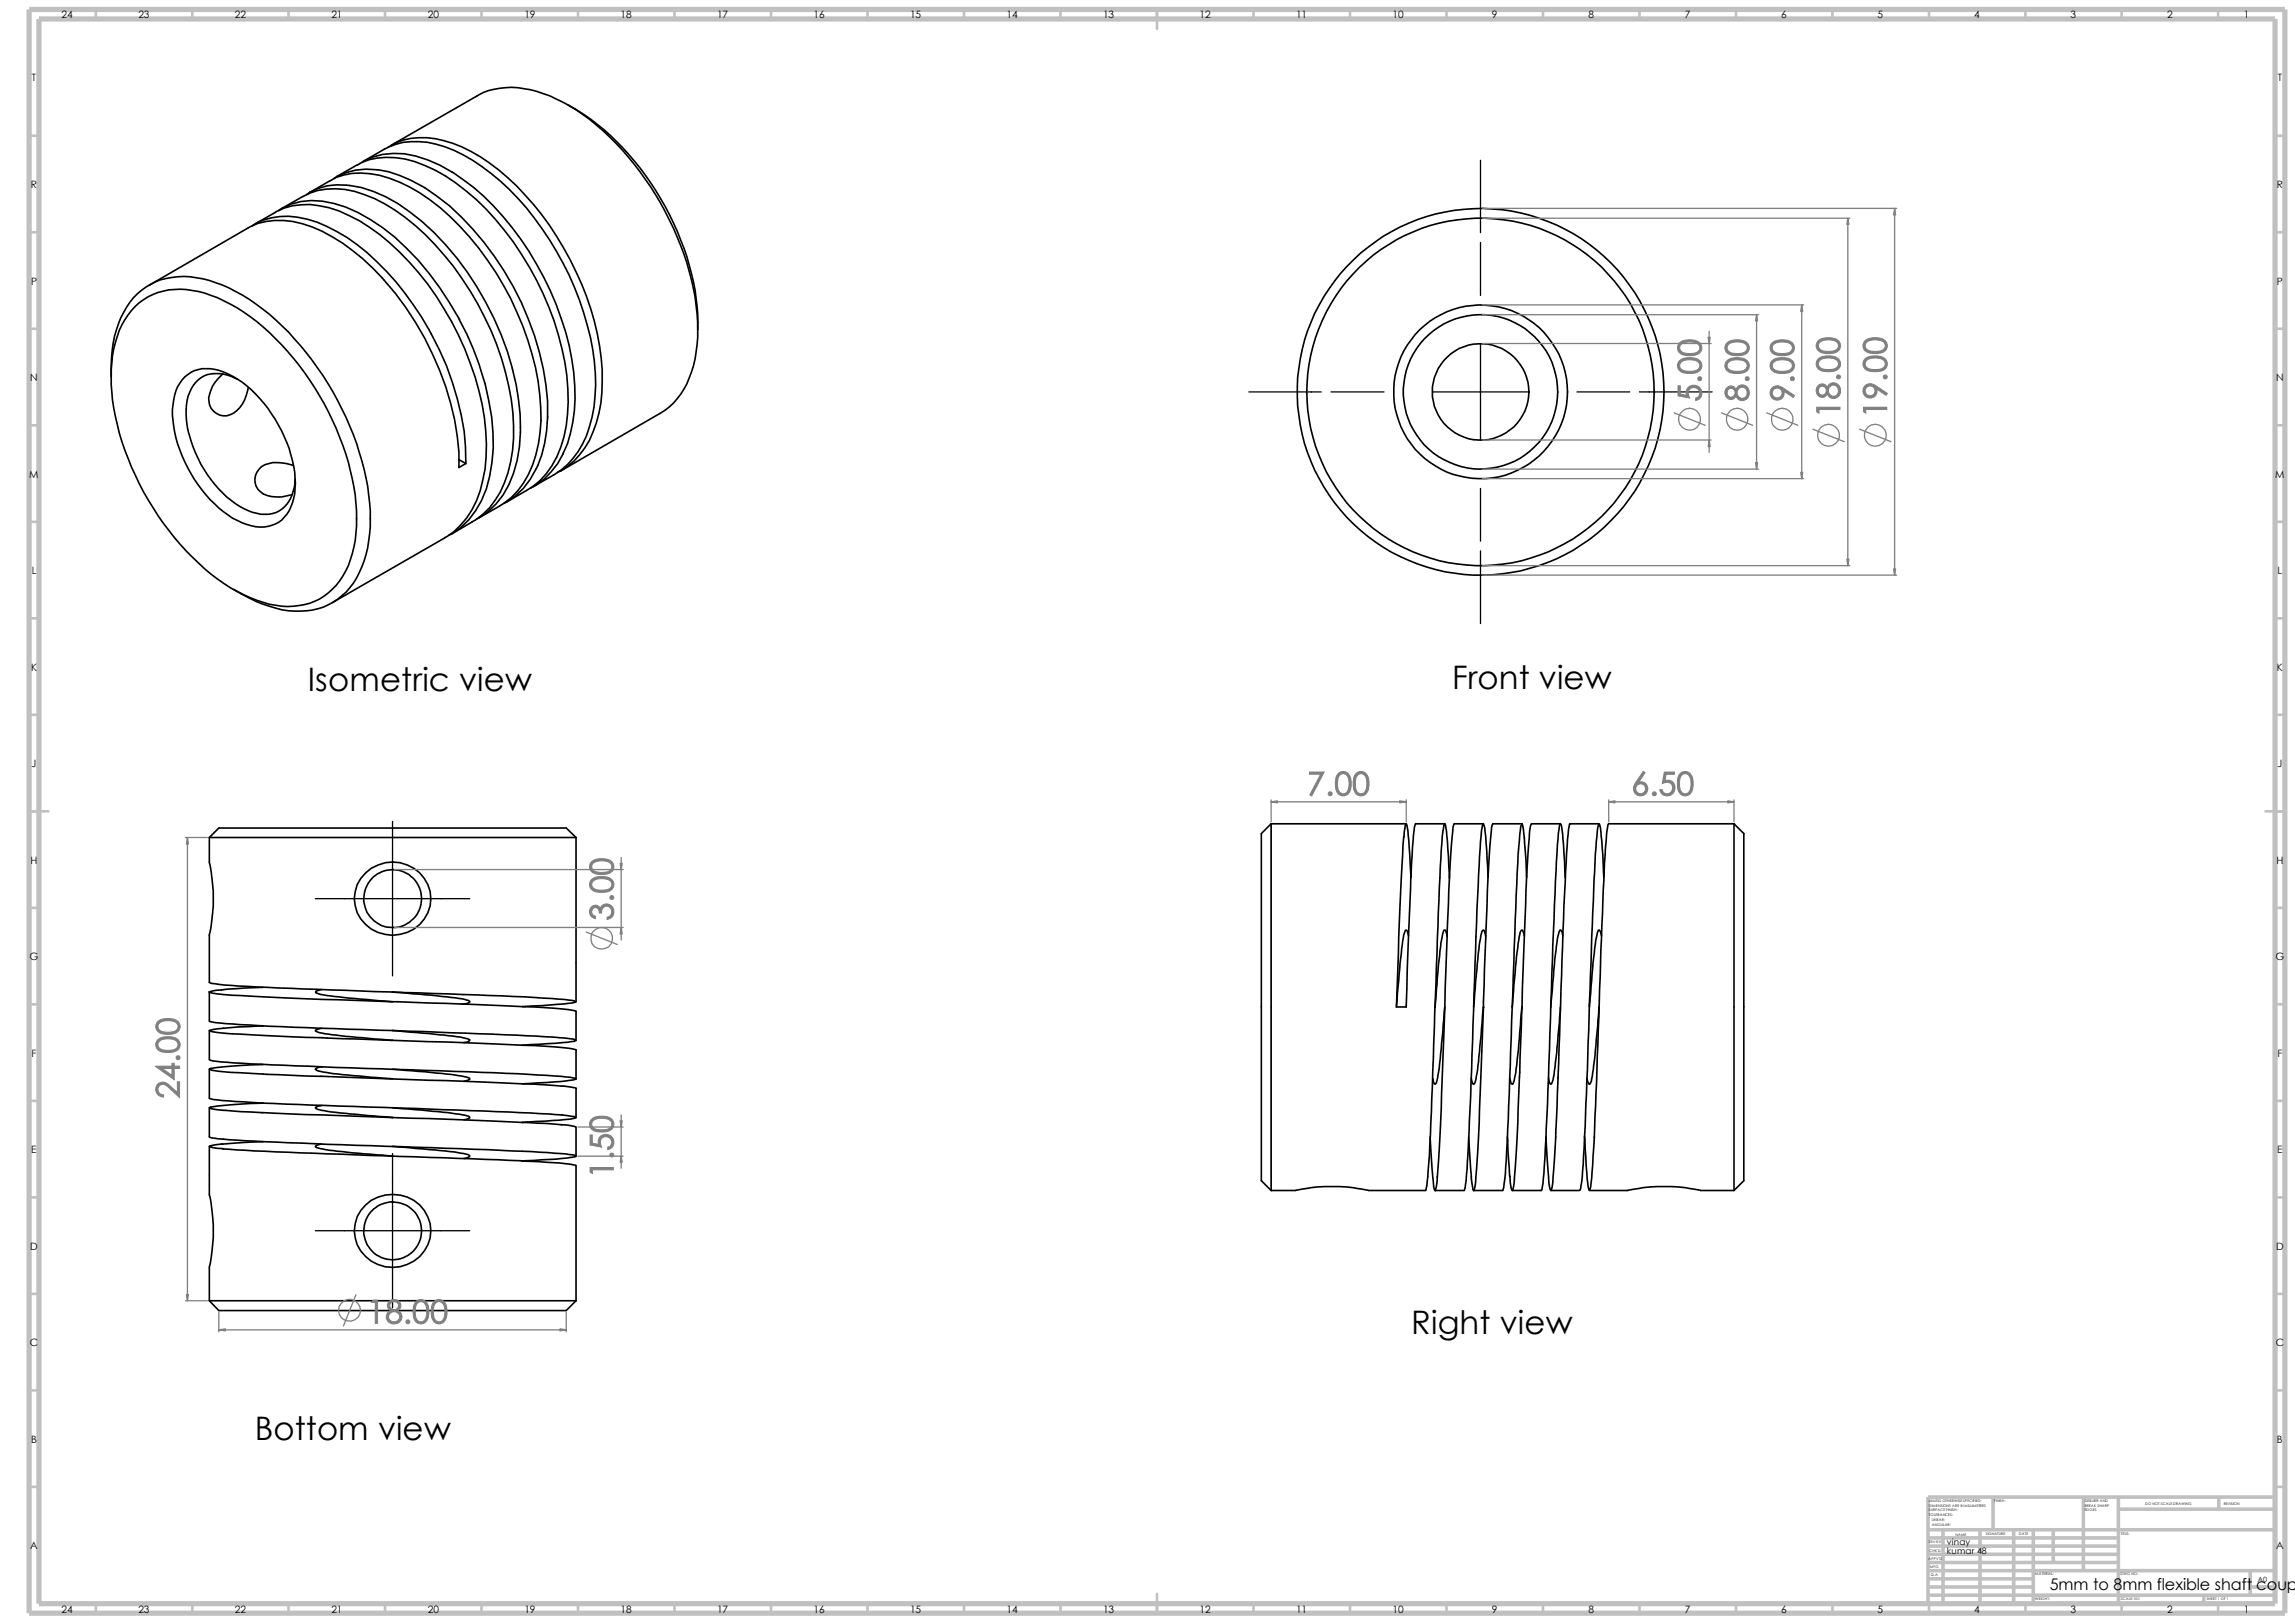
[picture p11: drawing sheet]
<svg xmlns="http://www.w3.org/2000/svg" width="297mm" height="210mm" viewBox="0 0 297 210" stroke-linecap="round" stroke-linejoin="round" font-family="sans-serif">
<defs><g id="words">
<g font-size="4.2" fill="#808080">
<text x="220.2" y="52" transform="rotate(-90 220.2 52)">5.00</text>
<text x="226.3" y="52" transform="rotate(-90 226.3 52)">8.00</text>
<text x="232.2" y="52" transform="rotate(-90 232.2 52)">9.00</text>
<text x="238.1" y="54.1" transform="rotate(-90 238.1 54.1)">18.00</text>
<text x="244.2" y="54.1" transform="rotate(-90 244.2 54.1)">19.00</text>
<text x="169.2" y="102.9">7.00</text>
<text x="211.1" y="102.9">6.50</text>
<text x="79.4" y="119.1" transform="rotate(-90 79.4 119.1)">3.00</text>
<text x="23.2" y="142.2" transform="rotate(-90 23.2 142.2)">24.00</text>
<text x="79.4" y="152.4" transform="rotate(-90 79.4 152.4)">1.50</text>
<text x="47.5" y="171.2">18.00</text>
</g>
<g font-size="4.2">
<text x="39.8" y="89.5">Isometric view</text>
<text x="187.9" y="89.2">Front view</text>
<text x="182.6" y="172.6">Right view</text>
<text x="33" y="186.3">Bottom view</text>
</g>
<text font-size="2.1" x="265.3" y="205.7">5mm to 8mm flexible shaft couple</text>
<g font-size="1.3">
<text x="8" y="2.4">24</text>
<text x="17.9" y="2.4">23</text>
<text x="30.4" y="2.4">22</text>
<text x="42.9" y="2.4">21</text>
<text x="55.4" y="2.4">20</text>
<text x="67.9" y="2.4">19</text>
<text x="80.3" y="2.4">18</text>
<text x="92.8" y="2.4">17</text>
<text x="105.3" y="2.4">16</text>
<text x="117.8" y="2.4">15</text>
<text x="130.3" y="2.4">14</text>
<text x="142.7" y="2.4">13</text>
<text x="155.2" y="2.4">12</text>
<text x="167.7" y="2.4">11</text>
<text x="180.2" y="2.4">10</text>
<text x="193.1" y="2.4">9</text>
<text x="205.6" y="2.4">8</text>
<text x="218.1" y="2.4">7</text>
<text x="230.5" y="2.4">6</text>
<text x="243" y="2.4">5</text>
<text x="255.5" y="2.4">4</text>
<text x="268" y="2.4">3</text>
<text x="280.5" y="2.4">2</text>
<text x="290.4" y="2.4">1</text>
<text x="4.1" y="10.5">T</text>
<text x="294.8" y="10.5">T</text>
<text x="4" y="24.3">R</text>
<text x="294.7" y="24.3">R</text>
<text x="4" y="36.8">P</text>
<text x="294.7" y="36.8">P</text>
<text x="3.9" y="49.3">N</text>
<text x="294.6" y="49.3">N</text>
<text x="3.8" y="61.8">M</text>
<text x="294.5" y="61.8">M</text>
<text x="4.1" y="74.3">L</text>
<text x="294.8" y="74.3">L</text>
<text x="4" y="86.8">K</text>
<text x="294.7" y="86.8">K</text>
<text x="4.1" y="99.3">J</text>
<text x="294.8" y="99.3">J</text>
<text x="3.9" y="111.8">H</text>
<text x="294.6" y="111.8">H</text>
<text x="3.8" y="124.2">G</text>
<text x="294.5" y="124.2">G</text>
<text x="4.1" y="136.7">F</text>
<text x="294.8" y="136.7">F</text>
<text x="4" y="149.2">E</text>
<text x="294.7" y="149.2">E</text>
<text x="3.9" y="161.7">D</text>
<text x="294.6" y="161.7">D</text>
<text x="3.9" y="174.2">C</text>
<text x="294.5" y="174.2">C</text>
<text x="4" y="186.7">B</text>
<text x="294.7" y="186.7">B</text>
<text x="3.9" y="200.5">A</text>
<text x="294.6" y="200.5">A</text>
<text x="8" y="208.7">24</text>
<text x="17.9" y="208.7">23</text>
<text x="30.4" y="208.7">22</text>
<text x="42.9" y="208.7">21</text>
<text x="55.4" y="208.7">20</text>
<text x="67.9" y="208.7">19</text>
<text x="80.3" y="208.7">18</text>
<text x="92.8" y="208.7">17</text>
<text x="105.3" y="208.7">16</text>
<text x="117.8" y="208.7">15</text>
<text x="130.3" y="208.7">14</text>
<text x="142.7" y="208.7">13</text>
<text x="155.2" y="208.7">12</text>
<text x="167.7" y="208.7">11</text>
<text x="180.2" y="208.7">10</text>
<text x="193.1" y="208.7">9</text>
<text x="205.6" y="208.7">8</text>
<text x="218.1" y="208.7">7</text>
<text x="230.5" y="208.7">6</text>
<text x="243" y="208.7">5</text>
<text x="255.5" y="208.7">4</text>
<text x="268" y="208.7">3</text>
<text x="280.5" y="208.7">2</text>
<text x="290.4" y="208.7">1</text>
</g>
<g font-size="1.1">
<text x="252" y="199.9">vinay</text>
<text x="252" y="201">kumar 48</text>
</g>
<text font-size=".9" x="292.2" y="204.7">A0</text>
<g font-size=".5">
<text x="249.6" y="196.2">TOLERANCES:</text>
<text x="249.6" y="194.4">UNLESS OTHERWISE SPECIFIED:</text>
<text x="249.6" y="195">DIMENSIONS ARE IN MILLIMETERS</text>
<text x="249.6" y="195.6">SURFACE FINISH:</text>
<text x="250" y="196.8">LINEAR:</text>
<text x="250" y="197.5">ANGULAR:</text>
<text x="258.1" y="194.4">FINISH:</text>
<text x="269.8" y="195.6">EDGES</text>
<text x="269.8" y="194.3">DEBURR AND</text>
<text x="269.8" y="194.9">BREAK SHARP</text>
<text x="277.6" y="194.7">DO NOT SCALE DRAWING</text>
<text x="287.8" y="194.7">REVISION</text>
<text x="249.6" y="201.8">APPV'D</text>
<text x="249.6" y="199.7">DRA W N</text>
<text x="249.7" y="200.8">CHK'D</text>
<text x="249.8" y="202.9">MFG</text>
<text x="249.9" y="203.9">Q.A</text>
<text x="253.1" y="198.7">NAME</text>
<text x="257" y="198.7">SIGNATURE</text>
<text x="261.3" y="198.7">DATE</text>
<text x="263.4" y="203.8">MATERIAL:</text>
<text x="274.4" y="203.8">DWG NO.</text>
<text x="274.5" y="198.7">TITLE:</text>
<text x="263.4" y="207.1">WEIGHT:</text>
<text x="274.5" y="207.1">SCALE:10:1</text>
<text x="285.6" y="207.1">SHEET 1 OF 1</text>
</g>
</g></defs>
<g fill="none" stroke="#c0c0c0" stroke-width=".34">
<path d="M3.8 17.6h1.2M12.4 1.2v1.3M24.9 1.2v1.3M37.3 1.2v1.3M49.8 1.2v1.3M62.3 1.2v1.3M74.8 1.2v1.3M87.3 1.2v1.3M99.8 1.2v1.3M112.3 1.2v1.3M124.8 1.2v1.3M137.2 1.2v1.3"/>
<path d="M149.7 1.2v2.5M162.2 1.2v1.3M174.7 1.2v1.3M187.2 1.2v1.3M199.7 1.2v1.3M212.2 1.2v1.3M224.7 1.2v1.3M237.2 1.2v1.3M249.6 1.2v1.3M262.1 1.2v1.3M274.6 1.2v1.3M287.1 1.2v1.3"/>
<path d="M294.4 17.6h1.3M3.8 30.1h1.2M294.4 30.1h1.3M3.8 55h1.2M3.8 42.5h1.2M294.4 55h1.3M294.4 42.5h1.3M3.8 67.5h1.2M294.4 67.5h1.3M3.8 92.5h1.2M3.8 80h1.2M294.4 92.5h1.3"/>
<path d="M294.4 80h1.3M3.8 105h2.5M3.8 117.5h1.2M293.2 105h2.5M294.4 117.5h1.3M3.8 130h1.2M294.4 130h1.3M3.8 154.9h1.2M3.8 142.5h1.2M294.4 154.9h1.3M294.4 142.5h1.3M3.8 179.9h1.2"/>
<path d="M3.8 167.4h1.2M294.4 179.9h1.3M294.4 167.4h1.3M3.8 192.4h1.2M294.4 192.4h1.3M12.4 207.5v1.2M24.9 207.5v1.2M37.3 207.5v1.2M49.8 207.5v1.2M62.3 207.5v1.2M74.8 207.5v1.2M87.3 207.5v1.2"/>
<path d="M99.8 207.5v1.2M112.3 207.5v1.2M124.8 207.5v1.2M137.2 207.5v1.2M149.7 206.2v2.5M162.2 207.5v1.2M174.7 207.5v1.2M187.2 207.5v1.2M199.7 207.5v1.2M212.2 207.5v1.2M224.7 207.5v1.2M237.2 207.5v1.2"/>
<path d="M249.6 207.5v1.2M262.1 207.5v1.2M274.6 207.5v1.2M287.1 207.5v1.2"/>
</g>
<g fill="none" stroke="#c0c0c0" stroke-width=".47">
<path d="M249.5 198h44.9M249.5 199h24.7M251.5 198v9.5M256.2 198v9.5M257.9 193.7v4.3M260.6 198v9.5M263.1 198v9.5M265.7 198v4.2M269.6 193.7v9.5M274.2 193.7v13.8M274.2 195.3h20.2M287.1 193.7v1.6"/>
<path d="M294.4 193.7h-44.9v13.8M249.5 206.4h44.9M249.5 202.2h24.7M249.5 201.1h24.7M249.5 200.1h24.7M249.5 205.4h13.6M249.5 204.3h13.6M249.5 203.2h44.9M285.2 206.4v1.1M291.2 205.4h3.2M291.2 203.2v3.2"/>
</g>
<path d="M3.8 1.2h291.9v207.5h-291.9zM5 2.5h289.4v205h-289.4z" fill="none" stroke="#c0c0c0" stroke-width=".68" stroke-linecap="butt"/>
<g fill="none" stroke="#000" stroke-width=".21">
<path d="M50.2 19a8.5 8.5 0 0 1 7.2-.8 21.5 21.5 0 0 1 9.4 5.8 39.3 39.3 0 0 1 11 22.4 20.1 20.1 0 0 1-1 9.5 10 10 0 0 1-4.2 5M50.6 18.8l11.1-6.4a9.5 9.5 0 0 1 6.9-.8 22.3 22.3 0 0 1 10.3 6.1 39.4 39.4 0 0 1 11.1 20.7l.2 2.2 .1 2.1M73.5 13.6a33.1 33.1 0 0 1 13.2 14.2 33.8 33.8 0 0 1 3.6 12.8v2.1M17.5 39.6a8.7 8.7 0 0 1 8.2-1.9 21.4 21.4 0 0 1 9.9 6.1 36.7 36.7 0 0 1 10.4 20.3 17.7 17.7 0 0 1-1.3 9.8 8 8 0 0 1-8.3 4.5 18.4 18.4 0 0 1-9.1-4.1 36.9 36.9 0 0 1-12.7-22.5 17.9 17.9 0 0 1 1.2-9.8 10.7 10.7 0 0 1 1.7-2.4zM19.3 36.9l12.8-7.4a8.9 8.9 0 0 1 7.1-.5 23.4 23.4 0 0 1 10.5 7.2 39.5 39.5 0 0 1 9.5 20.3l.2 2v2l.9-.5M32.6 29.3a8.5 8.5 0 0 1 7.2-.9 22.3 22.3 0 0 1 10.2 6.7 39.5 39.5 0 0 1 10.1 20.7l.1 2 .1 2.2M33 29a14.6 14.6 0 0 1 4.8-2.4 11.9 11.9 0 0 1 7.4 1.3 26.3 26.3 0 0 1 9 7.4 38.3 38.3 0 0 1 8.7 20.5 17.9 17.9 0 0 1-1.8 10.2 9.7 9.7 0 0 1-3.5 3.6M36.1 27.3a19.4 19.4 0 0 1 5-2.7 10.4 10.4 0 0 1 6.1 .6 23.2 23.2 0 0 1 9.1 6.4 39.2 39.2 0 0 1 10.1 21.8 18.9 18.9 0 0 1-1.7 10.3 9 9 0 0 1-3.6 3.8M36.5 27a8.5 8.5 0 0 1 6.7-.7 21.9 21.9 0 0 1 9.4 5.8 40.4 40.4 0 0 1 6.9 9.3M40 24.9a7.6 7.6 0 0 1 5.3-.9 16.1 16.1 0 0 1 7.7 3.4 37.9 37.9 0 0 1 13.3 20.2 25.9 25.9 0 0 1 .6 12 10.8 10.8 0 0 1-4.9 7.4l-.4 .2M40 24.9l-.3 .3M42.7 23.4l-2.7 1.5"/>
<path d="M42.7 23.4a8.3 8.3 0 0 1 6.4-.7 22.1 22.1 0 0 1 10.5 6.6 38.3 38.3 0 0 1 10.3 21.8 17.5 17.5 0 0 1-2.2 11.4 8.8 8.8 0 0 1-3.1 3l-2.6 1.5M43.2 23.1a9.3 9.3 0 0 1 8.5-.4 21.8 21.8 0 0 1 8 5.4 38.1 38.1 0 0 1 11.2 23.8 19 19 0 0 1-1.5 8.8 9.2 9.2 0 0 1-4.2 4.5M46.2 21.3l-2.6 1.6M46.2 21.4a8.5 8.5 0 0 1 6.2-.8 19 19 0 0 1 7.9 4.1 37.9 37.9 0 0 1 11.4 16.8 28.6 28.6 0 0 1 1.6 13.6 11.9 11.9 0 0 1-4.3 7.8l-3.5 2.1M46.8 21a8.6 8.6 0 0 1 7-.8 21.9 21.9 0 0 1 8.8 5.2 39.2 39.2 0 0 1 11.7 22.8 19.2 19.2 0 0 1-1.4 10.6 9.9 9.9 0 0 1-4.2 4.4M47.1 20.8a13.7 13.7 0 0 1 5.1-2.4 13.3 13.3 0 0 1 9 2.3 33.3 33.3 0 0 1 10.8 11.8 36.8 36.8 0 0 1 5 15.8 17.9 17.9 0 0 1-1.6 9.1 10.1 10.1 0 0 1-3.7 4l-2.7 1.5M14.4 48.8a15.7 15.7 0 0 1 2-9 8.5 8.5 0 0 1 8.2-4 18.1 18.1 0 0 1 9.4 4.2 38.6 38.6 0 0 1 12.8 19.6 23.2 23.2 0 0 1 .6 12.2 9.6 9.6 0 0 1-4.3 6.1 9.9 9.9 0 0 1-8.3 .5 21.8 21.8 0 0 1-4.5-2.1M23.9 48.8a4.5 4.5 0 0 1 5-.7 14.2 14.2 0 0 1 6.7 6.1 16.4 16.4 0 0 1 2.6 8.3 5.9 5.9 0 0 1-2.2 5.1 5.3 5.3 0 0 1-5.3-.2 13.7 13.7 0 0 1-5.1-4.7 17.4 17.4 0 0 1-3.3-9.7 6 6 0 0 1 1.6-4.2zM28.8 48.4a4.4 4.4 0 0 0-1.7 3.6 2.06 2.06 0 0 0 1.3 1.7 2.06 2.06 0 0 0 2.2-.5 4.9 4.9 0 0 0 1.5-3.1M30.7 49.1a5 5 0 0 0-4.3-.5 4.8 4.8 0 0 0-2.3 4.4 15.5 15.5 0 0 0 6.9 12.5 5.8 5.8 0 0 0 4.7 .8 4.5 4.5 0 0 0 2.5-4.3M59.4 59.5l.9 .5M59.4 41.4a36 36 0 0 1 4.4 14.6 19.3 19.3 0 0 1-1.5 8.8 9.5 9.5 0 0 1-4.2 4.5"/>
<path d="M90.3 42.7a14.4 14.4 0 0 1-2.2 8.3 7.9 7.9 0 0 1-2.7 2.5l-12.8 7.4M38 60.2a5 5 0 0 0-4.1 .2 2.16 2.16 0 0 0-.8 2.4 2.16 2.16 0 0 0 2.1 1.5 5.4 5.4 0 0 0 2.6-.3M57.6 69.6l-14.6 8.4M61.1 67.5l-2.6 1.6M72.6 60.9l-.5 .2M27.1 108.4v3.1a22.4 22.4 0 0 1 0 9.5v6.1a19.4 19.4 0 0 0 4.9 .5l14.6 .6a723.4 723.4 0 0 1 26.4 1.1l1.5 .3a1.08 1.08 0 0 1-1 .2l-5.9 .5M27.1 108.4l1.2-1.3h45l1.2 1.3M27.1 108.4h47.4M47.3 112.9a5 5 0 0 1 5.3-1 5 5 0 0 1 3.2 4.4 5 5 0 0 1-3.6 4.5 5 5 0 0 1-5.5-1.9 4.5 4.5 0 0 1 .6-6zM74.5 108.4v16.2M164.5 106.6l-1.3 1.3v44.9l1.3 1.3M164.5 106.6h17.5"/>
<path d="M164.5 106.6v47.5M182.6 113.5v-.4a48.6 48.6 0 0 0-.5-6.3l-.2-.2a30.3 30.3 0 0 0-.5 5.4l-.7 18.3M182.6 113.5l-.6 16.8h-1.3M187 106.6h-3.8l-.1 .2a54.9 54.9 0 0 0-.5 6.7M187.6 113.5v-.2a37.6 37.6 0 0 0-.6-6.7l-.2 .5a146.3 146.3 0 0 0-.7 12.7l-.2 5.5a801.5 801.5 0 0 1-1.1 26.9l-.1 1.2-.2 .7h-7.4a22.4 22.4 0 0 0-9.5 0h-3.1M187.6 113.5l-.4 9.9a907.9 907.9 0 0 1-1.2 29.6l-.2 1.1M192 106.6h-3.8l-.1 .1-.3 2.7-.2 4.1M192.6 113.5l-.4-5.9a1.4 1.4 0 0 0-.3-1 27.2 27.2 0 0 0-.5 5.4l-.6 14.8a636 636 0 0 1-1.1 26l-.2 1.3h-3.8l-.2-.5-.1-1.4-.3-5.1M197 106.6h-3.8l-.1 .1a115 115 0 0 0-.7 12.4l-.4 11.2M197.6 113.5l-.1-1a36.9 36.9 0 0 0-.5-5.9h-.1a23.1 23.1 0 0 0-.5 5.1l-.7 18.6M201.9 106.6h-3.7a3.7 3.7 0 0 0-.3 1.8l-.4 6.9-.5 15M201.9 106.6v.1a49.9 49.9 0 0 0-.6 7.4l-.4 10.1a802.6 802.6 0 0 1-1.2 28.9l-.2 .9"/>
<path d="M201.9 106.6a2.02 2.02 0 0 1 .3 1.3l.4 5.7M206.9 106.6h-3.7a20.6 20.6 0 0 0-.5 5l-.7 16.5a451.1 451.1 0 0 1-1.1 25.5l-.2 .5a3.7 3.7 0 0 1-.3-1.9l-.3-5.1M207.6 113.5l-.1-.8a38.5 38.5 0 0 0-.5-6l-.1-.1a16.7 16.7 0 0 0-.4 4l-1.4 36.5M224.4 106.6h-16.2l-.2 .6a320.6 320.6 0 0 0-.9 19.1l-.1 3.5a549.7 549.7 0 0 1-1.1 23.3l-.2 .9-.1-.1a55.4 55.4 0 0 1-.5-6.6v-.2M224.4 106.6l1.3 1.3v44.9l-1.3 1.3M224.4 106.6v47.5M27.1 128.4v3.7a23.1 23.1 0 0 0 5.1 .5l5.8 .3 12.8 .4M27.1 133.3v3.8l.2 .1a71.5 71.5 0 0 0 9.4 .6l8.7 .4a725.2 725.2 0 0 1 27.9 1.2l1.2 .1v.1M27.1 138.3v3.8a17 17 0 0 0 4.4 .5l2.5 .1M27.1 128.4h.1M27.1 128.4a11.6 11.6 0 0 0 4 .4l8.5 .4 11.2 .4M34 137.8a33.7 33.7 0 0 0-6.9 .5 11.6 11.6 0 0 0 4 .5l10.6 .5a1153.5 1153.5 0 0 1 31.3 1.2l1.5 .3"/>
<path d="M34 132.8h-.4a36.3 36.3 0 0 0-6.5 .5 11.6 11.6 0 0 0 4 .5l8.5 .4 11.2 .4M34 127.8a33.7 33.7 0 0 0-6.9 .6M41.6 128.1l-.7 .2v.2h.2a27.2 27.2 0 0 0 4.8 .7l4.9 .4M41.6 133.1l-.6 .1-.2 .2h.1a10.9 10.9 0 0 0 3.2 .6l6.7 .6M41.6 138l-.5 .2-.3 .2a7.2 7.2 0 0 0 3 .6l7 .6M50.8 129.6l11.2 .4a135.5 135.5 0 0 1 12.1 .7l.4 .2v3.7M50.8 133.3l17.3 .7a46.4 46.4 0 0 1 6.3 .5l.1 .2a45.6 45.6 0 0 1-6.9 .6M50.8 138.3l7.5 .7a7.4 7.4 0 0 1 2.5 .6l-.2 .2-.6 .1M50.8 133.4l6.7 .5a11.4 11.4 0 0 1 3.3 .6l-.1 .2-.7 .2M50.8 134.6l11.2 .4a135.5 135.5 0 0 1 12.1 .7l.4 .1v3.8M50.8 128.4l7.1 .6a8.3 8.3 0 0 1 2.8 .5l.1 .2-.2 .1-.6 .1M74.5 139.6a19.4 19.4 0 0 1-4.9 .5l-2 .2"/>
<path d="M74.5 124.6v1.3M74.5 125.9v3.7M182.3 121.1l-.2-.7h-.2l-.1 .2a27.2 27.2 0 0 0-.7 4.8l-.4 4.9M187 130.3a97.1 97.1 0 0 1-1.1 9.7l-.1 .3h-.2l-.2-.8M187.3 121.1l-.2-.6-.1-.1a.53 .53 0 0 0-.3 .5 91.2 91.2 0 0 0-1 9.4M192 130.3l-.6 15.1a80.7 80.7 0 0 1-.6 8.5l-.1 .2M192 130.3h.1M192 130.3a89.1 89.1 0 0 1-1.1 9.7l-.1 .3h-.1l-.3-.8M192.3 121.1l-.2-.7h-.2a5.2 5.2 0 0 0-.5 2.5l-.7 7.4M195.7 130.3l-.6 17.3a35.6 35.6 0 0 1-.6 6.3v.2h-3.8M195.7 130.3h.1M197 130.3l-.6 6.2a15.7 15.7 0 0 1-.6 3.7l-.1 .1-.2-.2-.1-.6"/>
<path d="M197 130.3l-.6 15.1a80.7 80.7 0 0 1-.6 8.5l-.1 .2a8.2 8.2 0 0 1-.4-2.8l-.2-4.2M197.3 121.1l-.2-.5-.1-.2h-.1a4.6 4.6 0 0 0-.5 2.2l-.7 7.7M201.9 130.3a71.4 71.4 0 0 1-1 9.7l-.1 .3h-.1l-.2-.3-.1-.5M202.3 121.1l-.2-.6-.2-.1a8.9 8.9 0 0 0-.6 3.1l-.6 6.8M206.9 130.3a100.6 100.6 0 0 1-.9 9.6l-.3 .4-.3-.8M207.3 121.1l-.2-.5-.2-.2a7.2 7.2 0 0 0-.6 2.9l-.6 7M27.1 143.3v3.9a45.5 45.5 0 0 0 7.2 .5l13.8 .6a626 626 0 0 1 25.1 1l1.2 .2 .1 .1a16.1 16.1 0 0 1-4.3 .5l-2.6 .1M27.1 153.4a4 4 0 0 0 .2 1.9 21.6 21.6 0 0 1-.2 8.7v4.3M27.1 148.3v3.8M27.1 152.1v1.2M34 142.7l13.7 .6a601.1 601.1 0 0 1 25.7 1.1l.9 .1 .2 .1a23.1 23.1 0 0 1-5.1 .5l-1.8 .1M34 147.7a32.4 32.4 0 0 0-6.9 .6 7.5 7.5 0 0 0 2.6 .4l6 .4 14.2 .5a497.9 497.9 0 0 1 23.8 1l.8 .2"/>
<path d="M34 142.7a33.7 33.7 0 0 0-6.9 .6 9.5 9.5 0 0 0 3 .5l13.8 .6a888 888 0 0 1 28.8 1.1l.7 .1 1.1 .2M41.6 143l-.7 .3v.1a5.7 5.7 0 0 0 2.5 .5l7.4 .7M41.6 148l-.2 .1a.53 .53 0 0 0-.6 .3 10.1 10.1 0 0 0 3.5 .6l6.5 .6M47.3 155.9a5 5 0 0 1 5.3-1 5 5 0 0 1 3.2 4.4 5 5 0 0 1-5 4.7 5 5 0 0 1-5-4.7 4.5 4.5 0 0 1 1.5-3.4zM50.8 148.3l7.4 .7a5.7 5.7 0 0 1 2.6 .6l-.1 .1-.7 .2M50.8 143.3a75.1 75.1 0 0 1 9.9 1.1l.1 .3-.8 .2M74.5 140.8v3.8M74.5 145.8v3.8M74.5 150.8v17.5M74.5 140.8h.1M190.1 147.1a36.6 36.6 0 0 0 .6 7M195.7 154.1h3.8"/>
<path d="M200.7 154.1h3.7M205.1 147.1l-.3 5.3-.2 1.4-.2 .2M205.7 154.1h5a22.2 22.2 0 0 1 9.4 0h4.3M27.1 168.3l1.2 1.3h45l1.2-1.3M27.1 168.3h47.4"/>
<circle cx="191.6" cy="50.7" r="10"/>
<circle cx="191.6" cy="50.7" r="22.5"/>
<circle cx="191.6" cy="50.7" r="6.3"/>
<circle cx="191.6" cy="50.7" r="23.7"/>
<circle cx="191.6" cy="50.7" r="11.2"/>
<circle cx="50.8" cy="116.3" r="3.7"/>
<circle cx="50.8" cy="159.3" r="3.7"/>
</g>
<g fill="none" stroke="#000" stroke-width=".17">
<path d="M191.6 20.7v9.4M191.6 31.4v6.8M161.6 50.7h9.4M172.3 50.7h6.8M185.4 50.7h12.5M191.6 44.4v12.5M204.1 50.7h6.8M212.2 50.7h9.4M191.6 63.2v6.8M191.6 71.3v9.4M40.8 116.3h20M50.8 106.3v20"/>
<path d="M40.8 159.3h20M50.8 149.3v19.9"/>
</g>
<g fill="none" stroke="#808080" stroke-width=".17">
<path d="M191.9 39.5h41.5M191.9 27h53.5M191.9 28.2h47.5M233.2 39.5v22.4M239.1 28.2v45M245.2 27v47.4M191.9 44.4h29.5M191.9 40.7h35.7M191.9 56.9h29.5M216.7 53.4l4 1.6M221.2 42.9v15.6M222.8 53.4l4 1.6"/>
<path d="M227.3 40.7v20M228.6 53.4l4.1 1.6M234.6 55.5l4.1 1.6M240.7 55.5l4 1.6M191.9 61.9h41.5M191.9 74.4h53.5M191.9 60.7h35.7M191.9 73.2h47.5M24 108.4h2.8M24.3 108.4v59.9M51.1 112.5h29.5M80.4 111v10.6"/>
<path d="M164.5 103.8h17.5M164.5 103.5v2.8M182 103.5v2.8M208.2 103.8h16.2M208.2 103.5v2.8M224.4 103.5v2.8M51.1 120h29.5M75.9 120.6l4 1.6M74.8 145.8h5.8M74.8 149.6h5.8M80.4 144.3v6.9M24 168.3h2.8"/>
<path d="M28.3 169.8v2.5M28.3 172.1h45M46.1 167.6l-1.7 4M73.3 169.8v2.5"/>
<circle cx="218.7" cy="54.2" r="1.41"/>
<circle cx="224.8" cy="54.2" r="1.4"/>
<circle cx="230.6" cy="54.2" r="1.41"/>
<circle cx="236.6" cy="56.3" r="1.41"/>
<circle cx="242.7" cy="56.3" r="1.41"/>
<circle cx="77.9" cy="121.4" r="1.41"/>
<circle cx="45.2" cy="169.5" r="1.41"/>
</g>
<g fill="#808080" stroke="#808080" stroke-width=".17">
<path d="M233 61.1h.3l-.1 .8z"/>
<path d="M233.2 39.5l.1 .8h-.3z"/>
<path d="M221.1 43.6h.2l-.1 .8z"/>
<path d="M221.2 56.9l.1 .9h-.2z"/>
<path d="M245.2 27l.1 .8h-.2z"/>
<path d="M245.1 73.6h.2l-.1 .8z"/>
<path d="M227.3 40.7l.2 .8h-.3z"/>
<path d="M227.2 59.9h.3l-.2 .8z"/>
<path d="M239.1 28.2l.2 .8h-.3z"/>
<path d="M239 72.3h.3l-.2 .9z"/>
<path d="M181.1 103.6l.9 .2-.9 .1z"/>
<path d="M164.5 103.8l.8-.2v.3z"/>
<path d="M223.6 103.6l.8 .2-.8 .1z"/>
<path d="M208.2 103.8l.8-.2v.3z"/>
<path d="M80.3 111.7h.2l-.1 .8z"/>
<path d="M80.4 120l.1 .9h-.2z"/>
<path d="M80.4 149.6l.1 .8h-.2z"/>
<path d="M80.3 145h.2l-.1 .8z"/>
<path d="M24.1 167.5h.3l-.1 .8z"/>
<path d="M24.3 108.4l.1 .8h-.3z"/>
<path d="M72.5 172l.8 .1-.8 .1z"/>
<path d="M28.3 172.1l.9-.1v.2z"/>
</g>
<use href="#words"/>
</svg>
